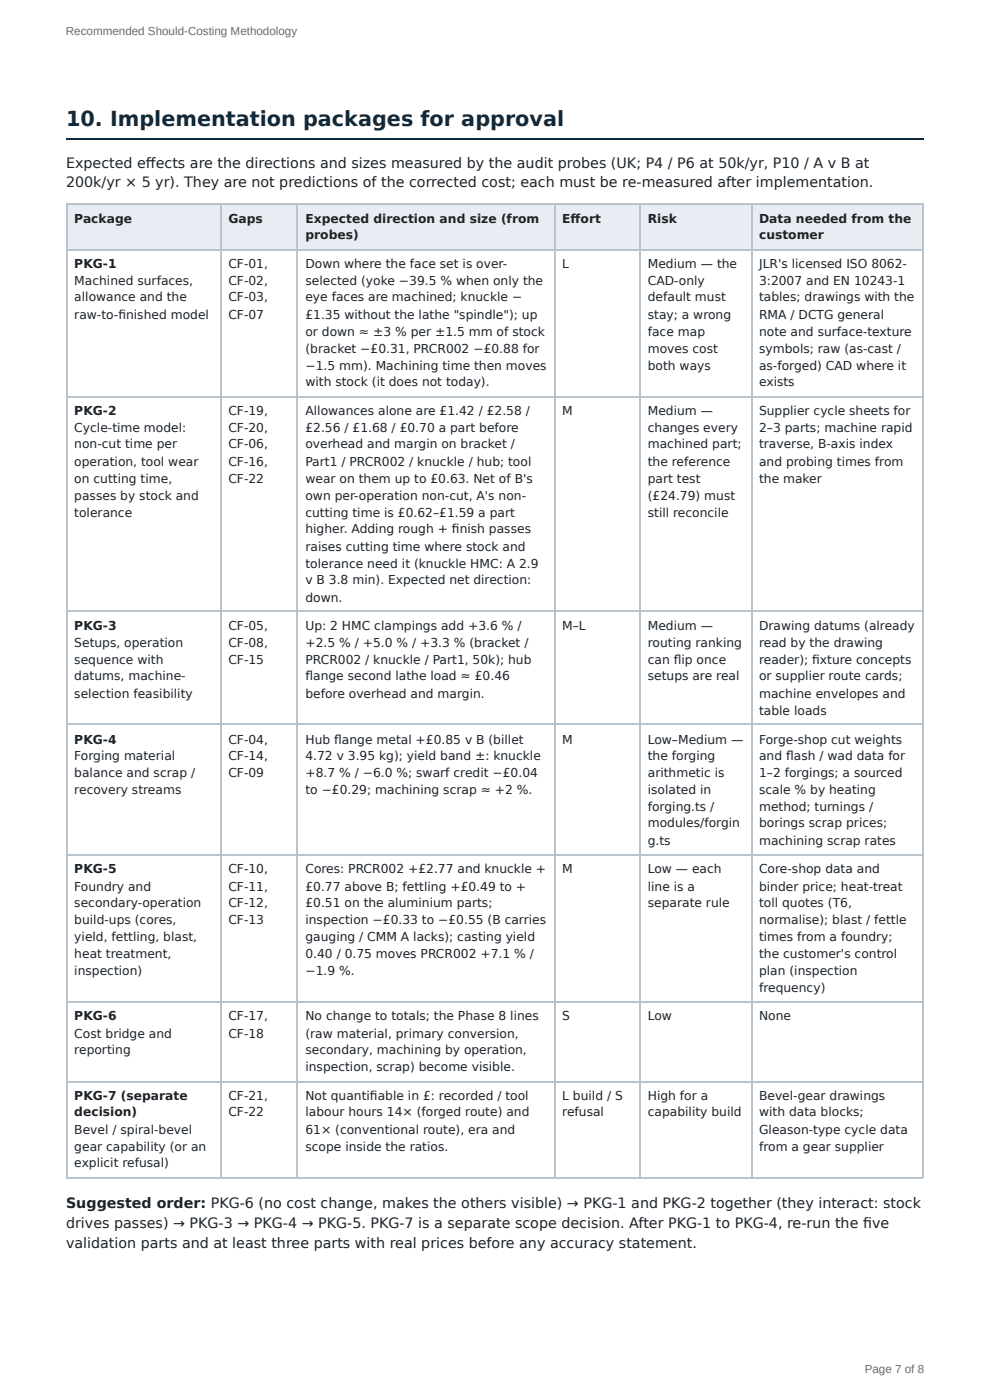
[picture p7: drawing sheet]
<svg xmlns="http://www.w3.org/2000/svg" width="210mm" height="297mm" viewBox="0 0 210 297" stroke-linecap="round" stroke-linejoin="round" font-family="sans-serif">
<defs><g id="words">
<text font-size="4.4" fill="#0f2a3d" x="14" y="26.7">10. Implementation packages for approval</text>
<g font-size="3" fill="#1d2329">
<text x="14" y="35.7">Expected eff ects are the directions and sizes measured by the audit probes (UK; P4 / P6 at 50k/yr, P10 / A v B at</text>
<text x="14" y="39.7">200k/yr × 5 yr). They are not predictions of the corrected cost; each must be re-measured after implementation.</text>
<text x="14" y="256.6">Suggested order: PKG-6 (no cost change, makes the others visible) → PKG-1 and PKG-2 together (they interact: stock</text>
<text x="14" y="260.9">drives passes) → PKG-3 → PKG-4 → PKG-5. PKG-7 is a separate scope decision. After PKG-1 to PKG-4, re-run the fi ve</text>
<text x="14" y="265.1">validation parts and at least three parts with real prices before any accuracy statement.</text>
</g>
<g font-size="2.6" fill="#1d2329">
<text x="15.8" y="47.4">Package</text>
<text x="48.5" y="47.4">Gaps</text>
<text x="64.9" y="47.4">Expected direction and size (from</text>
<text x="119.4" y="47.4">Eff ort</text>
<text x="137.6" y="47.4">Risk</text>
<text x="161.2" y="47.4">Data needed from the</text>
<text x="64.9" y="50.8">probes)</text>
<text x="161.2" y="50.8">customer</text>
<text x="15.8" y="56.9">PKG-1</text>
<text x="48.5" y="56.9">CF-01,</text>
<text x="64.9" y="56.9">Down where the face set is over-</text>
<text x="119.4" y="56.9">L</text>
<text x="137.6" y="56.9">Medium — the</text>
<text x="161.2" y="56.9">JLR's licensed ISO 8062-</text>
<text x="15.8" y="60.6">Machined surfaces,</text>
<text x="15.8" y="64">allowance and the</text>
<text x="48.5" y="60.6">CF-02,</text>
<text x="48.5" y="64">CF-03,</text>
<text x="64.9" y="60.6">selected (yoke −39.5 % when only the</text>
<text x="64.9" y="64">eye faces are machined; knuckle −</text>
<text x="137.6" y="60.6">CAD-only</text>
<text x="137.6" y="64">default must</text>
<text x="161.2" y="60.6">3:2007 and EN 10243-1</text>
<text x="161.2" y="64">tables; drawings with the</text>
<text x="15.8" y="67.7">raw-to-fi nished model</text>
<text x="48.5" y="67.7">CF-07</text>
<text x="64.9" y="67.7">£1.35 without the lathe &quot;spindle&quot;); up</text>
<text x="64.9" y="71.4">or down ≈ ±3 % per ±1.5 mm of stock</text>
<text x="137.6" y="67.7">stay; a wrong</text>
<text x="137.6" y="71.4">face map</text>
<text x="161.2" y="67.7">RMA / DCTG general</text>
<text x="161.2" y="71.4">note and surface-texture</text>
<text x="64.9" y="74.9">(bracket −£0.31, PRCR002 −£0.88 for</text>
<text x="137.6" y="74.9">moves cost</text>
<text x="161.2" y="74.9">symbols; raw (as-cast /</text>
<text x="64.9" y="78.6">−1.5 mm). Machining time then moves</text>
<text x="64.9" y="82">with stock (it does not today).</text>
<text x="137.6" y="78.6">both ways</text>
<text x="161.2" y="78.6">as-forged) CAD where it</text>
<text x="161.2" y="82">exists</text>
<text x="15.8" y="88.1">PKG-2</text>
<text x="48.5" y="88.1">CF-19,</text>
<text x="64.9" y="88.1">Allowances alone are £1.42 / £2.58 /</text>
<text x="119.4" y="88.1">M</text>
<text x="137.6" y="88.1">Medium —</text>
<text x="161.2" y="88.1">Supplier cycle sheets for</text>
<text x="15.8" y="91.8">Cycle-time model:</text>
<text x="15.8" y="95.3">non-cut time per</text>
<text x="48.5" y="91.8">CF-20,</text>
<text x="48.5" y="95.3">CF-06,</text>
<text x="64.9" y="91.8">£2.56 / £1.68 / £0.70 a part before</text>
<text x="64.9" y="95.3">overhead and margin on bracket /</text>
<text x="137.6" y="91.8">changes every</text>
<text x="137.6" y="95.3">machined part;</text>
<text x="161.2" y="91.8">2–3 parts; machine rapid</text>
<text x="161.2" y="95.3">traverse, B-axis index</text>
<text x="15.8" y="99">operation, tool wear</text>
<text x="48.5" y="99">CF-16,</text>
<text x="64.9" y="99">Part1 / PRCR002 / knuckle / hub; tool</text>
<text x="137.6" y="99">the reference</text>
<text x="161.2" y="99">and probing times from</text>
<text x="15.8" y="102.7">on cutting time,</text>
<text x="15.8" y="106.1">passes by stock and</text>
<text x="48.5" y="102.7">CF-22</text>
<text x="64.9" y="102.7">wear on them up to £0.63. Net of B's</text>
<text x="64.9" y="106.1">own per-operation non-cut, A's non-</text>
<text x="137.6" y="102.7">part test</text>
<text x="137.6" y="106.1">(£24.79) must</text>
<text x="161.2" y="102.7">the maker</text>
<text x="15.8" y="109.8">tolerance</text>
<text x="64.9" y="109.8">cutting time is £0.62–£1.59 a part</text>
<text x="64.9" y="113.2">higher. Adding rough + fi nish passes</text>
<text x="137.6" y="109.8">still reconcile</text>
<text x="64.9" y="116.9">raises cutting time where stock and</text>
<text x="64.9" y="120.7">tolerance need it (knuckle HMC: A 2.9</text>
<text x="64.9" y="124.1">v B 3.8 min). Expected net direction:</text>
<text x="64.9" y="127.8">down.</text>
<text x="15.8" y="133.9">PKG-3</text>
<text x="15.8" y="137.3">Setups, operation</text>
<text x="48.5" y="133.9">CF-05,</text>
<text x="48.5" y="137.3">CF-08,</text>
<text x="64.9" y="133.9">Up: 2 HMC clampings add +3.6 % /</text>
<text x="64.9" y="137.3">+2.5 % / +5.0 % / +3.3 % (bracket /</text>
<text x="119.4" y="133.9">M–L</text>
<text x="137.6" y="133.9">Medium —</text>
<text x="137.6" y="137.3">routing ranking</text>
<text x="161.2" y="133.9">Drawing datums (already</text>
<text x="161.2" y="137.3">read by the drawing</text>
<text x="15.8" y="141">sequence with</text>
<text x="48.5" y="141">CF-15</text>
<text x="64.9" y="141">PRCR002 / knuckle / Part1, 50k); hub</text>
<text x="137.6" y="141">can fl ip once</text>
<text x="161.2" y="141">reader); fi xture concepts</text>
<text x="15.8" y="144.5">datums, machine-</text>
<text x="15.8" y="148.2">selection feasibility</text>
<text x="64.9" y="144.5">fl ange second lathe load ≈ £0.46</text>
<text x="64.9" y="148.2">before overhead and margin.</text>
<text x="137.6" y="144.5">setups are real</text>
<text x="161.2" y="144.5">or supplier route cards;</text>
<text x="161.2" y="148.2">machine envelopes and</text>
<text x="161.2" y="151.9">table loads</text>
<text x="15.8" y="158">PKG-4</text>
<text x="15.8" y="161.4">Forging material</text>
<text x="48.5" y="158">CF-04,</text>
<text x="48.5" y="161.4">CF-14,</text>
<text x="64.9" y="158">Hub fl ange metal +£0.85 v B (billet</text>
<text x="64.9" y="161.4">4.72 v 3.95 kg); yield band ±: knuckle</text>
<text x="119.4" y="158">M</text>
<text x="137.6" y="158">Low–Medium —</text>
<text x="137.6" y="161.4">the forging</text>
<text x="161.2" y="158">Forge-shop cut weights</text>
<text x="161.2" y="161.4">and fl ash / wad data for</text>
<text x="15.8" y="165.1">balance and scrap /</text>
<text x="48.5" y="165.1">CF-09</text>
<text x="64.9" y="165.1">+8.7 % / −6.0 %; swarf credit −£0.04</text>
<text x="137.6" y="165.1">arithmetic is</text>
<text x="161.2" y="165.1">1–2 forgings; a sourced</text>
<text x="15.8" y="168.5">recovery streams</text>
<text x="64.9" y="168.5">to −£0.29; machining scrap ≈ +2 %.</text>
<text x="137.6" y="168.5">isolated in</text>
<text x="137.6" y="172.2">forging.ts /</text>
<text x="161.2" y="168.5">scale % by heating</text>
<text x="161.2" y="172.2">method; turnings /</text>
<text x="137.6" y="175.7">modules/forgin</text>
<text x="137.6" y="179.4">g.ts</text>
<text x="161.2" y="175.7">borings scrap prices;</text>
<text x="161.2" y="179.4">machining scrap rates</text>
<text x="15.8" y="185.5">PKG-5</text>
<text x="48.5" y="185.5">CF-10,</text>
<text x="64.9" y="185.5">Cores: PRCR002 +£2.77 and knuckle +</text>
<text x="119.4" y="185.5">M</text>
<text x="137.6" y="185.5">Low — each</text>
<text x="161.2" y="185.5">Core-shop data and</text>
<text x="15.8" y="189.2">Foundry and</text>
<text x="48.5" y="189.2">CF-11,</text>
<text x="64.9" y="189.2">£0.77 above B; fettling +£0.49 to +</text>
<text x="137.6" y="189.2">line is a</text>
<text x="161.2" y="189.2">binder price; heat-treat</text>
<text x="15.8" y="192.6">secondary-operation</text>
<text x="15.8" y="196.3">build-ups (cores,</text>
<text x="48.5" y="192.6">CF-12,</text>
<text x="48.5" y="196.3">CF-13</text>
<text x="64.9" y="192.6">£0.51 on the aluminium parts;</text>
<text x="64.9" y="196.3">inspection −£0.33 to −£0.55 (B carries</text>
<text x="137.6" y="192.6">separate rule</text>
<text x="161.2" y="192.6">toll quotes (T6,</text>
<text x="161.2" y="196.3">normalise); blast / fettle</text>
<text x="15.8" y="199.8">yield, fettling, blast,</text>
<text x="15.8" y="203.5">heat treatment,</text>
<text x="64.9" y="199.8">gauging / CMM A lacks); casting yield</text>
<text x="64.9" y="203.5">0.40 / 0.75 moves PRCR002 +7.1 % /</text>
<text x="161.2" y="199.8">times from a foundry;</text>
<text x="161.2" y="203.5">the customer's control</text>
<text x="15.8" y="207.2">inspection)</text>
<text x="64.9" y="207.2">−1.9 %.</text>
<text x="161.2" y="207.2">plan (inspection</text>
<text x="161.2" y="210.6">frequency)</text>
<text x="15.8" y="216.7">PKG-6</text>
<text x="15.8" y="220.4">Cost bridge and</text>
<text x="48.5" y="216.7">CF-17,</text>
<text x="48.5" y="220.4">CF-18</text>
<text x="64.9" y="216.7">No change to totals; the Phase 8 lines</text>
<text x="64.9" y="220.4">(raw material, primary conversion,</text>
<text x="119.4" y="216.7">S</text>
<text x="137.6" y="216.7">Low</text>
<text x="161.2" y="216.7">None</text>
<text x="15.8" y="223.8">reporting</text>
<text x="64.9" y="223.8">secondary, machining by operation,</text>
<text x="64.9" y="227.5">inspection, scrap) become visible.</text>
<text x="15.8" y="233.6">PKG-7 (separate</text>
<text x="48.5" y="233.6">CF-21,</text>
<text x="64.9" y="233.6">Not quantifi able in £: recorded / tool</text>
<text x="119.4" y="233.6">L build / S</text>
<text x="137.6" y="233.6">High for a</text>
<text x="161.2" y="233.6">Bevel-gear drawings</text>
<text x="15.8" y="237.1">decision)</text>
<text x="48.5" y="237.1">CF-22</text>
<text x="64.9" y="237.1">labour hours 14× (forged route) and</text>
<text x="119.4" y="237.1">refusal</text>
<text x="137.6" y="237.1">capability build</text>
<text x="161.2" y="237.1">with data blocks;</text>
<text x="15.8" y="240.8">Bevel / spiral-bevel</text>
<text x="15.8" y="244.5">gear capability (or an</text>
<text x="64.9" y="240.8">61× (conventional route), era and</text>
<text x="64.9" y="244.5">scope inside the ratios.</text>
<text x="161.2" y="240.8">Gleason-type cycle data</text>
<text x="161.2" y="244.5">from a gear supplier</text>
<text x="15.8" y="247.9">explicit refusal)</text>
</g>
<g font-size="2.5" fill="#667">
<text x="14" y="7.4">Recommended Should-Costing Methodology</text>
<text x="183.6" y="291.6">Page 7 of 8</text>
</g>
</g></defs>
<path d="M14 29.5h182.1" fill="none" stroke="#0f2a3d" stroke-width=".26"/>
<g fill="#e7edf2">
<path d="M14.3 43.4h32.5v9.5h-32.5z"/>
<path d="M46.8 43.4h16.4v9.5h-16.4z"/>
<path d="M63.2 43.4h54.5v9.5h-54.5z"/>
<path d="M117.7 43.4h18.3v9.5h-18.3z"/>
<path d="M136 43.4h23.5v9.5h-23.5z"/>
<path d="M159.5 43.4h36.6v9.5h-36.6z"/>
</g>
<g fill="none" stroke="#b9c3cc" stroke-width=".26">
<path d="M14 43.3h182.1M14 53h182.1M14.2 43.1v207.2M47 43.1v207.2M63.1 43.1v207.2M117.9 43.1v207.2M135.9 43.1v207.2M159.7 43.1v207.2M195.9 43.1v207.2M14 84.3h182.1M14 129.8h182.1M14 153.9h182.1"/>
<path d="M14 181.6h182.1M14 212.9h182.1M14 229.8h182.1M14 250.2h182.1"/>
</g>
<use href="#words"/>
</svg>
